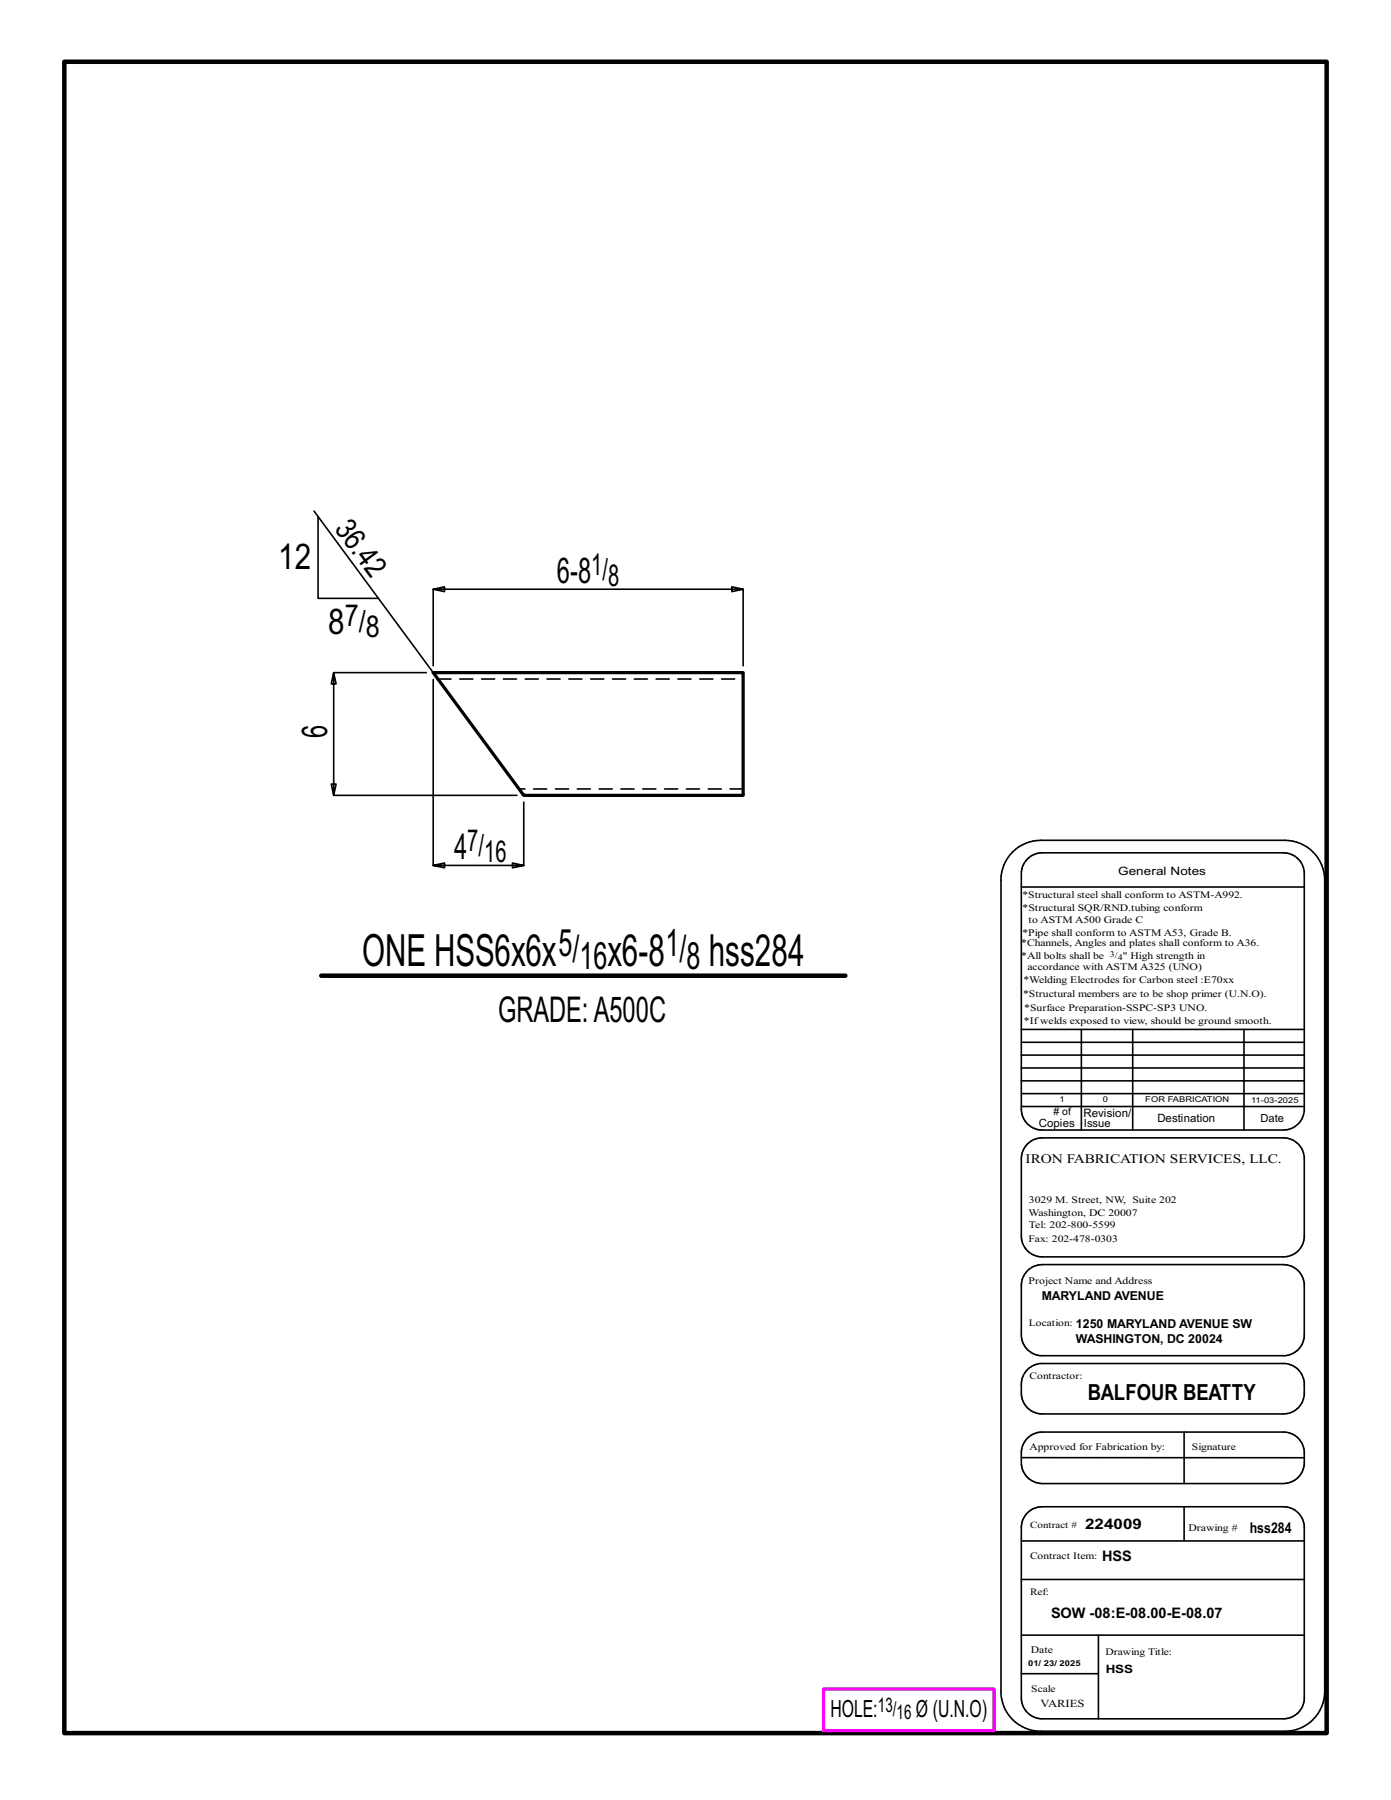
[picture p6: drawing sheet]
<svg xmlns="http://www.w3.org/2000/svg" width="216mm" height="279mm" viewBox="0 0 216 279" stroke-linecap="round" stroke-linejoin="round" font-family="sans-serif">
<defs><g id="words">
<g font-size="6.9">
<text x="56.2" y="149.9">ONE HSS6x6x</text>
<text x="94.3" y="149.9">x6-8</text>
<text x="110" y="149.9">hss284</text>
</g>
<g font-size="5.9">
<text x="86.7" y="148.3">5/</text>
<text x="103.3" y="148.3">1/</text>
<text x="90" y="150.4">16</text>
<text x="106.5" y="150.4">8</text>
</g>
<g font-size="5.5">
<text x="43.2" y="88.3">12</text>
<text x="86.4" y="90.5">6-8</text>
<text x="50.9" y="98.5">8</text>
<text x="50.8" y="114.6" transform="rotate(-90 50.8 114.6)">6</text>
<text x="70.5" y="133.3">4</text>
<text x="77.3" y="158.6">GRADE:A500C</text>
</g>
<g font-size="4.7">
<text x="51.8" y="82.1" transform="rotate(54 51.8 82.1)">36.42</text>
<text x="91.8" y="89.2">1/</text>
<text x="94.4" y="90.9">8</text>
<text x="53.5" y="97.2">7/</text>
<text x="56.8" y="98.9">8</text>
<text x="72.5" y="132.1">7/</text>
<text x="75.1" y="133.8">16</text>
</g>
<g font-size="3.7">
<text x="128.9" y="266.6">HOLE:</text>
<text x="142.2" y="266.6">Ø (U.N.O)</text>
</g>
<text font-size="3.4" x="168.8" y="217.4">BALFOUR BEATTY</text>
<g font-size="3.1">
<text x="136.3" y="265.8">13/</text>
<text x="139.2" y="266.9">16</text>
</g>
<g font-size="2.3">
<text x="168.4" y="237.3">224009</text>
<text x="194" y="238">hss284</text>
<text x="171" y="242.3">HSS</text>
<text x="163.1" y="251.2">SOW -08:E-08.00-E-08.07</text>
</g>
<text font-size="2" x="159.2" y="180.5">IRON FABRICATION SERVICES, LLC.</text>
<g font-size="1.9">
<text x="161.7" y="201.8">MARYLAND AVENUE</text>
<text x="167" y="208.5">WASHINGTON, DC 20024</text>
<text x="167" y="206.1">1250 MARYLAND AVENUE SW</text>
</g>
<g font-size="1.8">
<text x="173.6" y="135.8">General Notes</text>
<text x="168.2" y="173.3">Revision/</text>
<text x="161.2" y="174.9">Copies</text>
<text x="179.6" y="174.2">Destination</text>
<text x="171.6" y="259.7">HSS</text>
</g>
<g font-size="1.7">
<text x="168.2" y="174.9">Issue</text>
<text x="195.7" y="174.2">Date</text>
<text x="161.5" y="265">VARIES</text>
</g>
<g font-size="1.6">
<text x="158.7" y="141.5">*Structural SQR/RND.tubing conform</text>
<text x="159.7" y="143.3">to ASTM A500 Grade C</text>
<text x="158.5" y="146.9">*Channels, Angles and plates shall conform to A36.</text>
<text x="158.5" y="148.8">*All bolts shall be</text>
<text x="158.7" y="145.2">*Pipe shall conform to ASTM A53, Grade B.</text>
<text x="174.3" y="148.8">&quot; High strength in</text>
<text x="158.8" y="154.8">*Structural members are to be shop primer (U.N.O).</text>
<text x="158.9" y="152.7">*Welding Electrodes for Carbon steel :E70xx</text>
<text x="159.5" y="150.6">accordance with ASTM A325 (UNO)</text>
<text x="158.9" y="158.9">*Ifwelds exposed to view, should be ground smooth.</text>
<text x="159" y="157">*Surface Preparation-SSPC-SP3 UNO.</text>
<text x="163.5" y="173.1"># of</text>
<text x="159.7" y="188.7">Washington, DC 20007</text>
<text x="159.7" y="190.6">Tel: 202-800-5599</text>
<text x="159.7" y="186.8">3029 M. Street, NW, Suite 202</text>
<text x="159.7" y="199.3">Project Name and Address</text>
<text x="159.8" y="225.1">Approved for Fabrication by:</text>
<text x="184.5" y="237.6">Drawing #</text>
<text x="160" y="256.6">Date</text>
</g>
<g font-size="1.5">
<text x="158.7" y="139.4">*Structural steel shall conform to ASTM-A992.</text>
<text x="159.7" y="192.7">Fax: 202-478-0303</text>
<text x="159.7" y="205.8">Location:</text>
<text x="159.8" y="214">Contractor:</text>
<text x="185" y="225.1">Signature</text>
<text x="159.9" y="237.1">Contract #</text>
<text x="159.9" y="241.9">Contract Item:</text>
<text x="159.9" y="247.6">Ref:</text>
<text x="171.6" y="256.9">Drawing Title:</text>
<text x="160.1" y="262.7">Scale</text>
</g>
<g font-size="1.3">
<text x="172.3" y="148.5">3/</text>
<text x="173.5" y="149">4</text>
</g>
<g font-size="1.2">
<text x="164.5" y="171.1">1</text>
<text x="171.2" y="171.1">0</text>
<text x="177.8" y="171.1">FOR FABRICATION</text>
<text x="194.2" y="171.2">11-03-2025</text>
<text x="159.6" y="258.7">01/ 23/ 2025</text>
</g>
</g></defs>
<g fill="none" stroke="#000" stroke-width=".25">
<path d="M48.7 79.3l18.5 25.1M49.4 80.2v12.7h9.3M66.2 104.4h-14.4l-.4 1.8h.8l-.4-1.8v19.1l-.4-1.8h.8l-.4 1.8h28.4M67.2 105.5v28.8l1.8 .4v-.7l-1.8 .3h14.1l-1.8 .4v-.7l1.8 .3v-9.8M67.2 103.3v-11.8l1.8 .3v-.7l-1.8 .4h48.1l-1.7 .3v-.7l1.7 .4v11.8M157.2 132.3a6.3 6.3 0 0 1 4.3-1.9h37.9a6.2 6.2 0 0 1 6.2 6.2v126a6.2 6.2 0 0 1-6.2 6.1h-37.9a6.1 6.1 0 0 1-6.1-6.1v-126a6.1 6.1 0 0 1 1.8-4.3zM158.5 137.7h43.9M159.5 133.3a3.3 3.3 0 0 1 2.3-.9h37.4a3.3 3.3 0 0 1 3.2 2.9v37.2a3.2 3.2 0 0 1-3.2 2.9h-37.4a3.2 3.2 0 0 1-3.3-3.2v-36.6a3.2 3.2 0 0 1 1-2.3zM158.5 159.8h43.9M167.8 159.8v15.6M175.8 159.8v15.6M193.1 159.8v15.6"/>
<path d="M158.5 165.8h43.9M158.5 167.8h43.9M158.5 163.8h43.9M158.5 161.8h43.9M158.5 171.8h43.9M158.5 169.8h43.9M159.5 177.6a3.3 3.3 0 0 1 2.3-1h37.4a3.3 3.3 0 0 1 3.2 3v12.6a3.3 3.3 0 0 1-3.2 2.9h-37.4a3.2 3.2 0 0 1-3.3-3.2v-12a3.2 3.2 0 0 1 1-2.3zM159.5 197.2l1-.7 1.3-.2h37.4a3.3 3.3 0 0 1 3.2 2.9v8.3a3.2 3.2 0 0 1-2.9 2.9h-38.1a3.3 3.3 0 0 1-2.9-3.2v-8l.3-.9zM159.5 212.6l.7-.6 1.2-.4h37.8a3.2 3.2 0 0 1 3.2 3v2a3.3 3.3 0 0 1-3.2 2.9h-37.4a3.2 3.2 0 0 1-3.3-3.3v-1.3a3.3 3.3 0 0 1 1-2.3zM158.5 239.2h43.9M158.5 226.3h43.9M159.5 234.8a3.3 3.3 0 0 1 2.3-.9h37.4a3.3 3.3 0 0 1 3.2 2.9v27.1a3.3 3.3 0 0 1-3.2 2.9h-37.4a3.2 3.2 0 0 1-3.3-3.2v-26.5a3.2 3.2 0 0 1 1-2.3z"/>
<path d="M159.5 223.2a3.3 3.3 0 0 1 2.3-.9h37.4a3.3 3.3 0 0 1 3.2 2.9v2.1a3.3 3.3 0 0 1-3.2 3h-37.4a3.3 3.3 0 0 1-3.3-3.3v-1.5a3.2 3.2 0 0 1 1-2.3zM183.8 222.3v8M183.8 233.9v5.3M158.5 245.2h43.9M158.5 259.8h12M158.5 253.8h43.9M170.5 253.8v13"/>
</g>
<path d="M10 9.6h195.9v259.4h-195.9zM49.9 151.5h81.3" fill="none" stroke="#000" stroke-width=".7"/>
<path d="M127.8 262.2h26.5v6.4h-26.5z" fill="none" stroke="#f0f" stroke-width=".5"/>
<path d="M67.2 104.4h48.1v19.1h-34z" fill="none" stroke="#000" stroke-width=".5"/>
<path d="M68 105.4h47.3M115.3 122.5h-34.7" fill="none" stroke="#000" stroke-width=".25" stroke-dasharray="2 1.4"/>
<use href="#words"/>
</svg>
